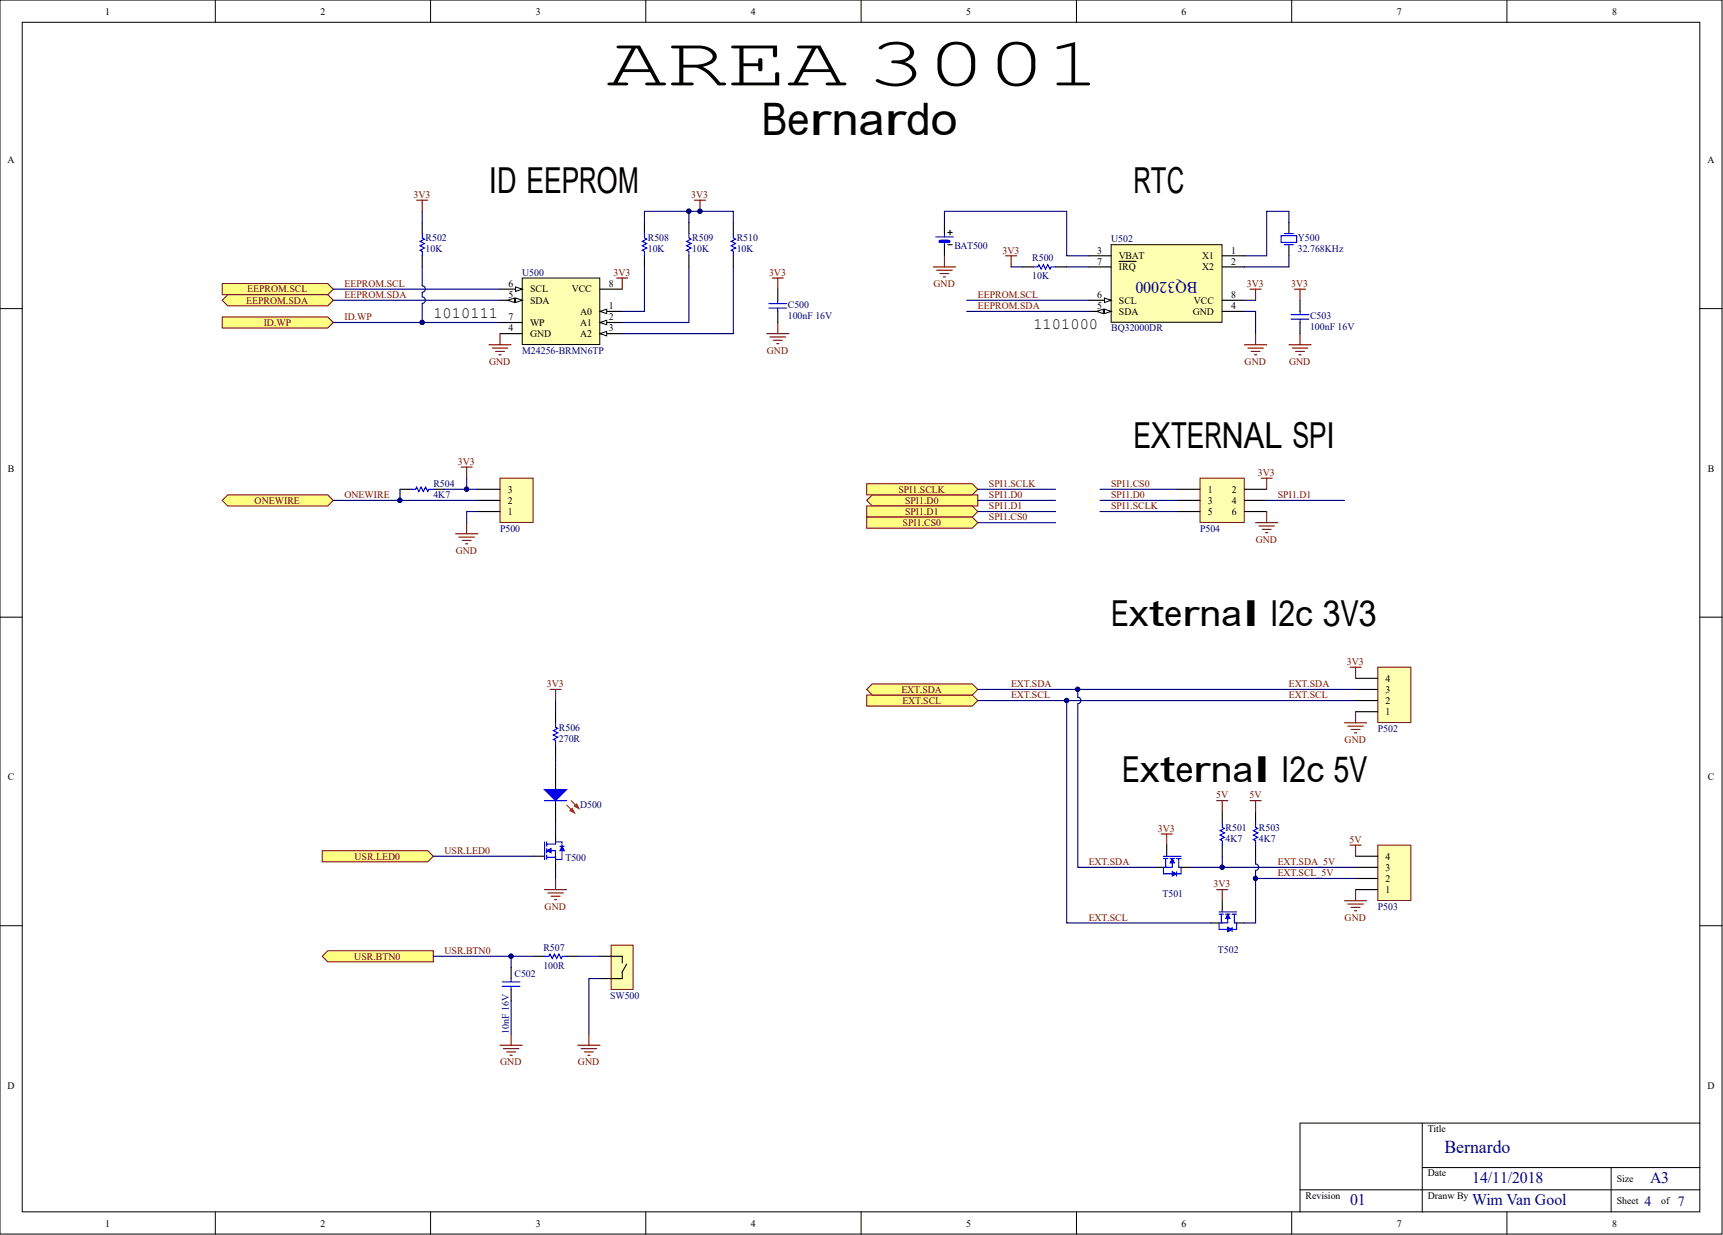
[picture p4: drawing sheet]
<svg xmlns="http://www.w3.org/2000/svg" width="393mm" height="282mm" viewBox="0 0 393 282" stroke-linecap="round" stroke-linejoin="round" font-family="sans-serif">
<defs><g id="words">
<text font-size="15.9" x="138.5" y="19.5">AREA 3001</text>
<text font-size="10.2" x="173.9" y="30.8">Bernardo</text>
<g font-size="8.2">
<text x="111.6" y="44">ID EEPROM</text>
<text x="258.7" y="44">RTC</text>
<text x="258.7" y="102.3">EXTERNAL SPI</text>
<text x="253.7" y="142.9">External I2c 3V3</text>
<text x="256.2" y="178.5">External I2c 5V</text>
</g>
<text font-size="4.1" fill="#060080" x="329.8" y="263.1">Bernardo</text>
<text font-size="3.7" fill="#000081" x="273.4" y="64.3" transform="rotate(-180 273.4 64.3)">BQ32000</text>
<g font-size="3.7" fill="#060080">
<text x="336.1" y="270">14/11/2018</text>
<text x="376.7" y="270">A3</text>
<text x="308.2" y="275.1">01</text>
<text x="336.1" y="275.1">Wim Van Gool</text>
</g>
<g font-size="3.6">
<text x="98.9" y="72.6">1010111</text>
<text x="235.9" y="75.1">1101000</text>
</g>
<g font-size="3.2" fill="#060080">
<text x="375.4" y="275.2">4</text>
<text x="383" y="275.2">7</text>
</g>
<g font-size="2.3">
<text x="24" y="3.3">1</text>
<text x="73.1" y="3.3">2</text>
<text x="122.3" y="3.3">3</text>
<text x="171.4" y="3.3">4</text>
<text x="220.6" y="3.3">5</text>
<text x="269.7" y="3.3">6</text>
<text x="318.9" y="3.3">7</text>
<text x="368" y="3.3">8</text>
<text x="1.7" y="37.3">A</text>
<text x="389.8" y="37.3">A</text>
<text x="250.5" y="57.9">3</text>
<text x="255.4" y="59.1">VBAT</text>
<text x="274.5" y="59.1">X1</text>
<text x="281.1" y="57.9">1</text>
<text x="116.1" y="65.5">6</text>
<text x="139" y="65.5">8</text>
<text x="250.5" y="60.4">7</text>
<text x="255.4" y="61.7">IRQ</text>
<text x="274.5" y="61.7">X2</text>
<text x="281.1" y="60.4">2</text>
<text x="116.1" y="68">5</text>
<text x="121" y="69.3">SDA</text>
<text x="121" y="66.8">SCL</text>
<text x="130.5" y="66.8">VCC</text>
<text x="132.4" y="71.8">A0</text>
<text x="139" y="70.6">1</text>
<text x="250.5" y="70.6">5</text>
<text x="250.5" y="68">6</text>
<text x="255.4" y="71.8">SDA</text>
<text x="255.4" y="69.3">SCL</text>
<text x="272.3" y="71.8">GND</text>
<text x="272.6" y="69.3">VCC</text>
<text x="281.1" y="70.6">4</text>
<text x="281.1" y="68">8</text>
<text x="116.1" y="73.1">7</text>
<text x="116.1" y="75.6">4</text>
<text x="121" y="74.4">WP</text>
<text x="121" y="76.9">GND</text>
<text x="132.4" y="74.4">A1</text>
<text x="132.4" y="76.9">A2</text>
<text x="139" y="73.1">2</text>
<text x="139" y="75.6">3</text>
<text x="1.8" y="107.7">B</text>
<text x="389.9" y="107.7">B</text>
<text x="115.9" y="112.4">3</text>
<text x="275.7" y="112.4">1</text>
<text x="281.2" y="112.4">2</text>
<text x="115.9" y="117.5">1</text>
<text x="115.9" y="115">2</text>
<text x="275.7" y="115">3</text>
<text x="275.7" y="117.5">5</text>
<text x="281.2" y="115">4</text>
<text x="281.2" y="117.5">6</text>
<text x="316.3" y="155.6">4</text>
<text x="316.3" y="160.7">2</text>
<text x="316.3" y="158.1">3</text>
<text x="316.3" y="163.2">1</text>
<text x="1.8" y="178.1">C</text>
<text x="389.9" y="178.1">C</text>
<text x="316.3" y="196.2">4</text>
<text x="316.3" y="203.8">1</text>
<text x="316.3" y="201.3">2</text>
<text x="316.3" y="198.7">3</text>
<text x="1.7" y="248.5">D</text>
<text x="389.8" y="248.5">D</text>
<text x="326" y="258.4">Title</text>
<text x="326" y="268.5">Date</text>
<text x="369.1" y="269.8">Size</text>
<text x="298.1" y="273.6">Revision</text>
<text x="326" y="273.6">Dranw By</text>
<text x="369.1" y="274.9">Sheet</text>
<text x="379.2" y="274.9">of</text>
<text x="24" y="279.9">1</text>
<text x="73.1" y="279.9">2</text>
<text x="122.3" y="279.9">3</text>
<text x="171.4" y="279.9">4</text>
<text x="220.6" y="279.9">5</text>
<text x="269.7" y="279.9">6</text>
<text x="318.9" y="279.9">7</text>
<text x="368" y="279.9">8</text>
</g>
<g font-size="2.3" fill="#810000">
<text x="94.4" y="45.2">3V3</text>
<text x="157.8" y="45.2">3V3</text>
<text x="228.8" y="57.9">3V3</text>
<text x="78.6" y="65.5">EEPROM.SCL</text>
<text x="140.1" y="62.9">3V3</text>
<text x="175.6" y="62.9">3V3</text>
<text x="213.1" y="65.5">GND</text>
<text x="284.7" y="65.5">3V3</text>
<text x="294.8" y="65.5">3V3</text>
<text x="56.2" y="69.3">EEPROM.SDA</text>
<text x="56.4" y="66.8">EEPROM.SCL</text>
<text x="78.6" y="68">EEPROM.SDA</text>
<text x="223.2" y="70.6">EEPROM.SDA</text>
<text x="223.2" y="68">EEPROM.SCL</text>
<text x="60.2" y="74.4">ID.WP</text>
<text x="78.6" y="73.1">ID.WP</text>
<text x="111.7" y="83.3">GND</text>
<text x="175.1" y="80.7">GND</text>
<text x="284.1" y="83.3">GND</text>
<text x="294.3" y="83.3">GND</text>
<text x="104.6" y="106.1">3V3</text>
<text x="78.6" y="113.7">ONEWIRE</text>
<text x="205.1" y="112.4">SPI1.SCLK</text>
<text x="225.8" y="113.7">SPI1.D0</text>
<text x="225.8" y="111.2">SPI1.SCLK</text>
<text x="253.7" y="111.2">SPI1.CS0</text>
<text x="253.7" y="113.7">SPI1.D0</text>
<text x="287.2" y="108.6">3V3</text>
<text x="291.7" y="113.7">SPI1.D1</text>
<text x="58.1" y="115">ONEWIRE</text>
<text x="206.6" y="115">SPI1.D0</text>
<text x="206.6" y="117.5">SPI1.D1</text>
<text x="225.8" y="118.8">SPI1.CS0</text>
<text x="225.8" y="116.2">SPI1.D1</text>
<text x="253.7" y="116.2">SPI1.SCLK</text>
<text x="206.1" y="120.1">SPI1.CS0</text>
<text x="286.7" y="123.9">GND</text>
<text x="104" y="126.4">GND</text>
<text x="307.5" y="151.8">3V3</text>
<text x="124.8" y="156.8">3V3</text>
<text x="205.8" y="158.1">EXT.SDA</text>
<text x="206" y="160.7">EXT.SCL</text>
<text x="230.8" y="159.4">EXT.SCL</text>
<text x="230.8" y="156.8">EXT.SDA</text>
<text x="294.2" y="159.4">EXT.SCL</text>
<text x="294.2" y="156.8">EXT.SDA</text>
<text x="307" y="169.5">GND</text>
<text x="277.6" y="182.2">5V</text>
<text x="285.2" y="182.2">5V</text>
<text x="264.4" y="189.8">3V3</text>
<text x="80.9" y="196.2">USR.LED0</text>
<text x="101.5" y="194.9">USR.LED0</text>
<text x="248.6" y="197.5">EXT.SDA</text>
<text x="291.7" y="197.5">EXT.SDA_5V</text>
<text x="308.1" y="192.4">5V</text>
<text x="277" y="202.5">3V3</text>
<text x="291.7" y="200">EXT.SCL_5V</text>
<text x="124.3" y="207.6">GND</text>
<text x="248.6" y="210.1">EXT.SCL</text>
<text x="307" y="210.1">GND</text>
<text x="80.9" y="219">USR.BTN0</text>
<text x="101.5" y="217.8">USR.BTN0</text>
<text x="114.2" y="243.1">GND</text>
<text x="131.9" y="243.1">GND</text>
</g>
<g font-size="2.3" fill="#000081">
<text x="97.2" y="57.6">10K</text>
<text x="97.2" y="55.1">R502</text>
<text x="147.9" y="57.6">10K</text>
<text x="147.9" y="55.1">R508</text>
<text x="158" y="57.6">10K</text>
<text x="158" y="55.1">R509</text>
<text x="168.2" y="57.6">10K</text>
<text x="168.2" y="55.1">R510</text>
<text x="217.9" y="56.9">BAT500</text>
<text x="235.7" y="59.7">R500</text>
<text x="253.7" y="55.3">U502</text>
<text x="296.3" y="57.6">32.768KHz</text>
<text x="296.3" y="55.1">Y500</text>
<text x="119.2" y="62.9">U500</text>
<text x="235.7" y="63.7">10K</text>
<text x="179.8" y="70.3">C500</text>
<text x="179.8" y="72.8">100nF 16V</text>
<text x="253.7" y="75.6">BQ32000DR</text>
<text x="299.1" y="75.4">100nF 16V</text>
<text x="299.1" y="72.8">C503</text>
<text x="119.2" y="80.7">M24256-BRMN6TP</text>
<text x="98.9" y="113.7">4K7</text>
<text x="98.9" y="111.2">R504</text>
<text x="114.1" y="121.3">P500</text>
<text x="274" y="121.3">P504</text>
<text x="127.6" y="166.7">R506</text>
<text x="314.5" y="167">P502</text>
<text x="127.6" y="169.3">270R</text>
<text x="132.4" y="184.5">D500</text>
<text x="279.8" y="189.6">R501</text>
<text x="287.4" y="189.6">R503</text>
<text x="129.1" y="196.5">T500</text>
<text x="279.8" y="192.1">4K7</text>
<text x="287.4" y="192.1">4K7</text>
<text x="265.4" y="204.8">T501</text>
<text x="314.5" y="207.6">P503</text>
<text x="124" y="221.1">100R</text>
<text x="124" y="217">R507</text>
<text x="278.1" y="217.5">T502</text>
<text x="117.4" y="223.1">C502</text>
<text x="139.3" y="227.9">SW500</text>
</g>
<text font-size="2.2" fill="#000081" x="116.2" y="236" transform="rotate(-90 116.2 236)">10nF 16V</text>
</g></defs>
<g fill="#fff" stroke="#000" stroke-width=".23">
<path d="M0 0h393.1v281.7h-393.1z"/>
<path d="M5.1 5.1h383v271.5h-383z"/>
</g>
<g fill="none" stroke="#000" stroke-width=".23">
<path d="M49.2 0v5.1M98.3 0v5.1M147.4 0v5.1M196.6 0v5.1M245.7 0v5.1M294.9 0v5.1M344 0v5.1M0 70.4h5.1M388.1 70.4h5.1M0 140.9h5.1M388.1 140.9h5.1M0 211.3h5.1"/>
<path d="M388.1 211.3h5.1M324.7 256.3v20.3M388.1 256.3h-91.3v20.3M49.2 276.6v5.1M98.3 276.6v5.1M147.4 276.6v5.1M196.6 276.6v5.1M245.7 276.6v5.1M294.9 276.6v5.1M296.8 271.6h91.3M324.7 266.5h63.4M344 276.6v5.1"/>
<path d="M367.8 266.5v10.1"/>
</g>
<g fill="none" stroke="#810000" stroke-width=".26">
<path d="M95.1 45.7h2.6M96.4 45.7v2.5M175 76.1h5.1M175.8 76.9h3.5M176.3 63.5h2.5M176.5 77.7h2.1M177.3 78.4h.5M177.6 63.5v2.5M177.6 73.6v2.5M131.9 238.6h5.1M132.7 239.3h3.5M134.4 236v2.6"/>
<path d="M133.4 240.1h2.1M134.2 240.9h.5"/>
</g>
<path d="M96.4 50.8v2.5M96.4 58.4v2.5M177.6 66v2.5M177.6 71.1v2.5M126.8 175.1v5.1M126.8 182.7v5.1" fill="none" stroke="#000" stroke-width=".26"/>
<path d="M96.4 53.3v1l.5 .3-1 .5 1 .5-1 .5 1 .5-1 .5 .5 .3v1M175.5 70.3h4.1M175.5 69.3h4.1M177.6 68.5v.8M177.6 70.3v.8" fill="none" stroke="#00f" stroke-width=".26"/>
<path d="M124.3 180.2h5.1l-2.6 2.5z" fill="#00f"/>
<path d="M124.3 180.2h5.1l-2.6 2.5z" fill="none" stroke="#00f" stroke-width=".26"/>
<path d="M129.4 183.7l1.7 1.8M130.4 182.7l1.8 1.8" fill="none" stroke="#f00" stroke-width=".26"/>
<path d="M130.6 184.5l.5 1-1-.5z" fill="#f00"/>
<path d="M130.6 184.5l.5 1-1-.5z" fill="none" stroke="#f00" stroke-width=".26"/>
<path d="M131.7 183.5l.5 1-1.1-.5z" fill="#f00"/>
<path d="M131.7 183.5l.5 1-1.1-.5z" fill="none" stroke="#f00" stroke-width=".26"/>
<path d="M124.3 182.7h5.1M124.3 192.1v4.1M124.8 192.7h2M124.8 195.7h2" fill="none" stroke="#00f" stroke-width=".26"/>
<path d="M121.8 195.4h2.5M126.8 190.3v2.3M126.8 195.4v2.6" fill="none" stroke="#000" stroke-width=".26"/>
<path d="M124.8 194.2l1-.6v1.1z" fill="#00f"/>
<path d="M124.8 194.2l1-.6v1.1z" fill="none" stroke="#00f" stroke-width=".23"/>
<path d="M124.8 194.2h2v1.5M124.8 192.1v1.1M124.8 193.6v1.1M124.8 195.1v1.1M126.8 192.1h1.5v4.1h-1.5M127.8 193.2h1" fill="none" stroke="#00f" stroke-width=".26"/>
<path d="M128.3 193.2l.5 1h-1z" fill="#00f"/>
<path d="M126.8 165v1l.5 .2-1 .5 1 .6-1 .5 1 .5-1 .5 .5 .2v1M128.3 193.2l.5 1h-1z" fill="none" stroke="#00f" stroke-width=".26"/>
<path d="M125.6 157.4h2.5M126.8 157.4v2.5M124.3 203h5.1M125.1 203.8h3.5M125.8 204.6h2M126.6 205.3h.5M126.8 200.5v2.5" fill="none" stroke="#810000" stroke-width=".26"/>
<path d="M126.8 162.4v2.6M126.8 170v2.6" fill="none" stroke="#000" stroke-width=".26"/>
<path d="M139.5 215.7h5v10.1h-5z" fill="#ffffb2" stroke="#810000" stroke-width=".23"/>
<path d="M121.8 218.3h2.5M129.4 218.3h2.5M137 218.3h5.1v1.5M116.7 220.8v2.5M116.7 225.9v2.5M143.1 220l-1 1.8v1.5h-5.1" fill="none" stroke="#000" stroke-width=".26"/>
<path d="M124.3 218.3h1l.3-.5 .5 1 .5-1 .5 1 .5-1 .5 1 .3-.5h1M114.7 225.1h4M114.7 224.1h4M116.7 223.3v.8M116.7 225.1v.8" fill="none" stroke="#00f" stroke-width=".26"/>
<path d="M114.1 238.6h5.1M114.9 239.3h3.6M116.7 236v2.6M115.7 240.1h2M116.4 240.9h.5" fill="none" stroke="#810000" stroke-width=".26"/>
<g fill="#ffff81" stroke="#810000" stroke-width=".23">
<path d="M50.7 64.7h24.1l1.3 1.3-1.3 1.3h-24.1z" fill-rule="evenodd"/>
<path d="M52 67.3h22.8l1.3 1.2-1.3 1.3h-22.8l-1.3-1.3z" fill-rule="evenodd"/>
<path d="M50.7 72.3h24.1l1.3 1.3-1.3 1.3h-24.1z" fill-rule="evenodd"/>
<path d="M73.6 194.2h24.1l1.2 1.2-1.2 1.3h-24.1z" fill-rule="evenodd"/>
<path d="M74.8 217h24.1v2.5h-24.1l-1.2-1.2z" fill-rule="evenodd"/>
</g>
<path d="M119.2 63.5h17.7v15.1h-17.7z" fill="#ffffb2" stroke="#000" stroke-width=".23"/>
<path d="M114.1 68.5h5.1" fill="none" stroke="#000" stroke-width=".26"/>
<path d="M117.7 68l1.5 .5-1.5 .5z" fill="#fff"/>
<path d="M117.7 68l1.5 .5-1.5 .5z" fill="none" stroke="#000" stroke-width=".23"/>
<path d="M115.9 68.5l1.5-.5v1z" fill="#fff"/>
<path d="M115.9 68.5l1.5-.5v1z" fill="none" stroke="#000" stroke-width=".23"/>
<path d="M114.1 73.6h5.1M114.1 66h5.1" fill="none" stroke="#000" stroke-width=".26"/>
<path d="M117.7 65.5l1.5 .5-1.5 .5z" fill="#fff"/>
<path d="M117.7 65.5l1.5 .5-1.5 .5z" fill="none" stroke="#000" stroke-width=".23"/>
<path d="M114.1 76.1h5.1M137 66h5.1M137 71.1h5.1" fill="none" stroke="#000" stroke-width=".26"/>
<path d="M137 71.1l1.5-.5v1z" fill="#fff"/>
<path d="M137 71.1l1.5-.5v1z" fill="none" stroke="#000" stroke-width=".23"/>
<path d="M137 73.6h5.1" fill="none" stroke="#000" stroke-width=".26"/>
<path d="M137 73.6l1.5-.5v1z" fill="#fff"/>
<path d="M137 73.6l1.5-.5v1z" fill="none" stroke="#000" stroke-width=".23"/>
<path d="M137 76.1h5.1" fill="none" stroke="#000" stroke-width=".26"/>
<path d="M137 76.1l1.5-.5v1.1z" fill="#fff"/>
<path d="M137 76.1l1.5-.5v1.1z" fill="none" stroke="#000" stroke-width=".23"/>
<path d="M158.5 45.7h2.6M159.8 45.7v2.5M111.6 78.7h5.1M112.4 79.4h3.5M114.1 76.1v2.6M140.8 63.5h2.5M142.1 63.5v2.5M113.1 80.2h2.1M113.9 81h.5" fill="none" stroke="#810000" stroke-width=".26"/>
<path d="M147.1 50.8v2.5M147.1 58.4v2.5M157.3 50.8v2.5M157.3 58.4v2.5M167.4 50.8v2.5M167.4 58.4v2.5" fill="none" stroke="#000" stroke-width=".26"/>
<path d="M147.1 53.3v1l.5 .3-1 .5 1 .5-1 .5 1 .5-1 .5 .5 .3v1M157.3 53.3v1l.5 .3-1 .5 1 .5-1 .5 1 .5-1 .5 .5 .3v1M167.4 53.3v1l.5 .3-1 .5 1 .5-1 .5 1 .5-1 .5 .5 .3v1" fill="none" stroke="#00f" stroke-width=".26"/>
<circle cx="159.8" cy="48.2" r=".48" fill="#000081" stroke="#000081" stroke-width=".23"/>
<path d="M253.7 55.8h25.3v17.8h-25.3z" fill="#ffffb2" stroke="#000" stroke-width=".23"/>
<path d="M248.6 58.4h5.1M279 58.4h5.1M248.6 71.1h5.1M279 60.9h5.1M279 71.1h5.1" fill="none" stroke="#000" stroke-width=".26"/>
<path d="M252.1 70.6l1.6 .5-1.6 .5z" fill="#fff"/>
<path d="M252.1 70.6l1.6 .5-1.6 .5z" fill="none" stroke="#000" stroke-width=".23"/>
<path d="M250.4 71.1l1.5-.5v1z" fill="#fff"/>
<path d="M250.4 71.1l1.5-.5v1z" fill="none" stroke="#000" stroke-width=".23"/>
<path d="M248.6 68.5h5.1" fill="none" stroke="#000" stroke-width=".26"/>
<path d="M252.1 68l1.6 .5-1.6 .5z" fill="#fff"/>
<path d="M252.1 68l1.6 .5-1.6 .5z" fill="none" stroke="#000" stroke-width=".23"/>
<g fill="none" stroke="#000" stroke-width=".26">
<path d="M215.6 50.8v2.5M215.6 55.8v2.6M216.4 53.1h1M216.4 55.8h1M216.9 52.5v1.1M255.4 59.7h4M294.2 50.8v2.5M294.2 55.8v2.6M233.4 60.9h2.5M241 60.9h2.5M248.6 60.9h5.1M279 68.5h5.1"/>
<path d="M296.8 68.5v2.6M296.8 73.6v2.5"/>
</g>
<g fill="none" stroke="#810000" stroke-width=".26">
<path d="M215.6 58.4v2.5M229.6 58.4h2.5M230.8 58.4v2.5M213.1 60.9h5M213.8 61.7h3.6M214.6 62.4h2M215.4 63.2h.5M284.1 78.7h5.1M284.9 79.4h3.5M285.4 66h2.5M286.6 66v2.5M286.6 76.1v2.6"/>
<path d="M294.2 78.7h5.1M295 79.4h3.6M295.5 66h2.6M296.8 66v2.5M296.8 76.1v2.6M285.6 80.2h2.1M286.4 81h.5M295.8 80.2h2M296.5 81h.5"/>
</g>
<path d="M213.6 54.1h4M215.6 53.3v.8M215.6 55.1v.7M292.5 53.8h3.5v1.5h-3.5zM293.2 53.3h2.1M293.2 55.8h2.1M235.9 60.9h1l.3-.5 .5 1 .5-1 .5 1 .5-1 .5 1 .3-.5h1M294.8 72.8h4M294.8 71.8h4M296.8 71.1v.7M296.8 72.8v.8" fill="none" stroke="#00f" stroke-width=".26"/>
<path d="M214.6 55.1h2" fill="none" stroke="#00f" stroke-width=".77"/>
<g fill="#ffff81" stroke="#810000" stroke-width=".23">
<path d="M197.9 158.6h24.1l1.2 1.3-1.2 1.3h-24.1z" fill-rule="evenodd"/>
<path d="M199.1 156.1h22.9l1.2 1.3-1.2 1.2h-22.9l-1.2-1.2z" fill-rule="evenodd"/>
</g>
<path d="M314.5 152.3h7.6v12.6h-7.6z" fill="#ffffb2" stroke="#810000" stroke-width=".23"/>
<path d="M309.5 159.9h5M309.5 157.4h5M309.5 154.8h5M309.5 162.4h5" fill="none" stroke="#000" stroke-width=".26"/>
<path d="M314.5 192.9h7.6v12.6h-7.6z" fill="#ffffb2" stroke="#810000" stroke-width=".23"/>
<path d="M263.8 198h2.5M266.3 192.9v2.5M269.1 198h2.3M309.5 198h5M309.5 195.4h5M309.5 203h5M309.5 200.5h5" fill="none" stroke="#000" stroke-width=".26"/>
<g fill="none" stroke="#810000" stroke-width=".26">
<path d="M308.2 152.3h2.5M309.5 152.3v2.5M306.9 165h5.1M307.7 165.7h3.5M308.5 166.5h2M309.2 167.3h.5M309.5 162.4v2.6M308.2 192.9h2.5M309.5 192.9v2.5M306.9 205.6h5.1M307.7 206.3h3.5M308.5 207.1h2"/>
<path d="M309.2 207.9h.5M309.5 203v2.6"/>
</g>
<path d="M265.6 195.4h4M266.1 196v1.9M269.1 196v1.9" fill="none" stroke="#00f" stroke-width=".26"/>
<path d="M267.6 196l.5 .9h-1z" fill="#00f"/>
<path d="M267.6 196l.5 .9h-1z" fill="none" stroke="#00f" stroke-width=".23"/>
<path d="M265.6 197.9v1.5h4v-1.5M265.6 196h1M267.1 196h1M267.6 196v1.9h-1.5M268.6 196h1M268.6 199v.9" fill="none" stroke="#00f" stroke-width=".26"/>
<path d="M267.6 199l1 .4-1 .5z" fill="#00f"/>
<path d="M267.6 199l1 .4-1 .5zM278.3 208.1h4M278.8 208.6v2M281.8 208.6v2" fill="none" stroke="#00f" stroke-width=".26"/>
<path d="M276.5 210.7h2.5M279 205.6v2.5M281.8 210.7h2.3" fill="none" stroke="#000" stroke-width=".26"/>
<path d="M280.3 208.6l.5 1h-1z" fill="#00f"/>
<path d="M280.3 208.6l.5 1h-1z" fill="none" stroke="#00f" stroke-width=".23"/>
<path d="M278.3 210.6v1.5h4v-1.5M278.3 208.6h1M279.8 208.6h1M280.3 208.6v2h-1.5M281.3 208.6h1M281.3 211.6v1" fill="none" stroke="#00f" stroke-width=".26"/>
<path d="M280.3 211.6l1 .5-1 .5z" fill="#00f"/>
<path d="M279 187.8v1l.5 .3-1 .5 1 .5-1 .5 1 .5-1 .5 .5 .3v1M286.6 187.8v1l.5 .3-1 .5 1 .5-1 .5 1 .5-1 .5 .5 .3v1M280.3 211.6l1 .5-1 .5z" fill="none" stroke="#00f" stroke-width=".26"/>
<path d="M265.1 190.3h2.5M266.3 190.3v2.6M277.8 182.7h2.5M279 182.7v2.6M285.4 182.7h2.5M286.6 182.7v2.6M277.8 203h2.5M279 203v2.6" fill="none" stroke="#810000" stroke-width=".26"/>
<path d="M279 185.3v2.5M279 192.9v2.5M286.6 185.3v2.5M286.6 192.9v2.5" fill="none" stroke="#000" stroke-width=".26"/>
<g fill="#ffff81" stroke="#810000" stroke-width=".23">
<path d="M199.1 112.9h24.1v2.6h-24.1l-1.2-1.3z" fill-rule="evenodd"/>
<path d="M197.9 115.5h24.1l1.2 1.3-1.2 1.2h-24.1z" fill-rule="evenodd"/>
<path d="M197.9 110.4h24.1l1.2 1.3-1.2 1.2h-24.1z" fill-rule="evenodd"/>
<path d="M197.9 118h24.1l1.2 1.3-1.2 1.3h-24.1z" fill-rule="evenodd"/>
</g>
<path d="M274 109.1h10.1v10.1h-10.1z" fill="#ffffb2" stroke="#810000" stroke-width=".23"/>
<path d="M268.9 111.7h5.1M268.9 114.2h5.1M268.9 116.8h5.1M284.1 111.7h5.1M284.1 114.2h5.1M284.1 116.8h5.1" fill="none" stroke="#000" stroke-width=".26"/>
<path d="M286.6 119.3h5.1M287.9 109.1h2.5M289.2 109.1v2.6M289.2 116.8v2.5M287.4 120.1h3.6M288.2 120.8h2M288.9 121.6h.5" fill="none" stroke="#810000" stroke-width=".26"/>
<g fill="none" stroke="#000081" stroke-width=".26">
<path d="M96.4 48.2v2.6M147.1 50.8v-2.6h10.2v2.6M157.3 48.2h10.1v2.6M215.6 50.8v-2.6h27.9v10.2h5.1M294.2 50.8v-2.6h-5v10.2h-5.1M294.2 58.4v2.5h-10.1M76.1 73.6h38M76.1 68.5h38M76.1 66h38M96.4 60.9v4.3a.74 .74 0 0 1 .7 .8 .74 .74 0 0 1-.7 .7M96.4 66.8v1a.74 .74 0 0 1 .7 .7 .74 .74 0 0 1-.7 .7M96.4 69.3v4.3"/>
<path d="M147.1 60.9v10.2h-5M157.3 60.9v12.7h-15.2M167.4 60.9v15.2h-25.3M220.7 68.5h27.9M220.7 71.1h27.9M230.8 60.9h2.6M243.5 60.9h5.1M284.1 71.1h2.5v5M284.1 68.5h2.5M223.2 114.2h17.8M223.2 116.8h17.8M223.2 111.7h17.8"/>
<path d="M223.2 119.3h17.8M251.1 114.2h17.8M251.1 116.8h17.8M251.1 111.7h17.8M289.2 114.2h17.7M126.8 159.9v2.5M223.2 157.4h86.3M223.2 159.9h86.3M243.5 159.9v50.8h33M246.1 157.4v1.7a.74 .74 0 0 1 .7 .8 .74 .74 0 0 1-.7 .7M126.8 172.6v2.5M246.1 160.7v37.3h17.7"/>
<path d="M98.9 195.4h22.9M126.8 187.8v2.5M126.8 198v2.5M271.4 198h38.1M279 195.4v2.6M286.6 195.4v1.8a.74 .74 0 0 1 .7 .7 .74 .74 0 0 1-.7 .8M286.6 198.7v1.8M98.9 218.3h22.9M116.7 218.3v2.5M131.9 218.3h5.1M309.5 200.5h-22.9v10.2h-2.5M116.7 228.4v7.6"/>
<path d="M137 223.3h-2.6v12.7"/>
</g>
<g fill="#000081" stroke="#000081" stroke-width=".23">
<circle cx="116.7" cy="218.2" r=".48"/>
<circle cx="96.4" cy="73.6" r=".48"/>
<circle cx="157.2" cy="48.2" r=".48"/>
<circle cx="159.8" cy="48.2" r=".48"/>
<circle cx="279" cy="197.9" r=".48"/>
<circle cx="243.5" cy="159.9" r=".48"/>
<circle cx="286.6" cy="200.5" r=".48"/>
<circle cx="246" cy="157.3" r=".48"/>
</g>
<path d="M52 112.9h22.8l1.3 1.3-1.3 1.3h-22.8l-1.3-1.3z" fill-rule="evenodd" fill="#ffff81" stroke="#810000" stroke-width=".23"/>
<path d="M76.1 114.2h33" fill="none" stroke="#000081" stroke-width=".26"/>
<circle cx="91.3" cy="114.2" r=".48" fill="#000081" stroke="#000081" stroke-width=".23"/>
<path d="M114.1 109.1h7.6v10.1h-7.6z" fill="#ffffb2" stroke="#810000" stroke-width=".23"/>
<path d="M91.3 111.7h2.6M98.9 111.7h2.6M109.1 116.8h5M109.1 114.2h5M109.1 111.7h5" fill="none" stroke="#000" stroke-width=".26"/>
<path d="M93.9 111.7h1l.2-.5 .5 1 .5-1 .5 1 .6-1 .5 1 .2-.5h1" fill="none" stroke="#00f" stroke-width=".26"/>
<path d="M105.3 106.6h2.5M106.5 106.6v2.5M106.5 119.3v2.5M104 121.8h5.1M104.8 122.6h3.5M105.5 123.3h2.1M106.3 124.1h.5" fill="none" stroke="#810000" stroke-width=".26"/>
<path d="M91.3 111.7v2.5M101.5 111.7h5M106.5 109.1v2.6h2.6M109.1 116.8h-2.6v2.5" fill="none" stroke="#000081" stroke-width=".26"/>
<g fill="#000081" stroke="#000081" stroke-width=".23">
<circle cx="106.5" cy="111.7" r=".48"/>
<circle cx="91.3" cy="114.2" r=".48"/>
</g>
<use href="#words"/>
</svg>
